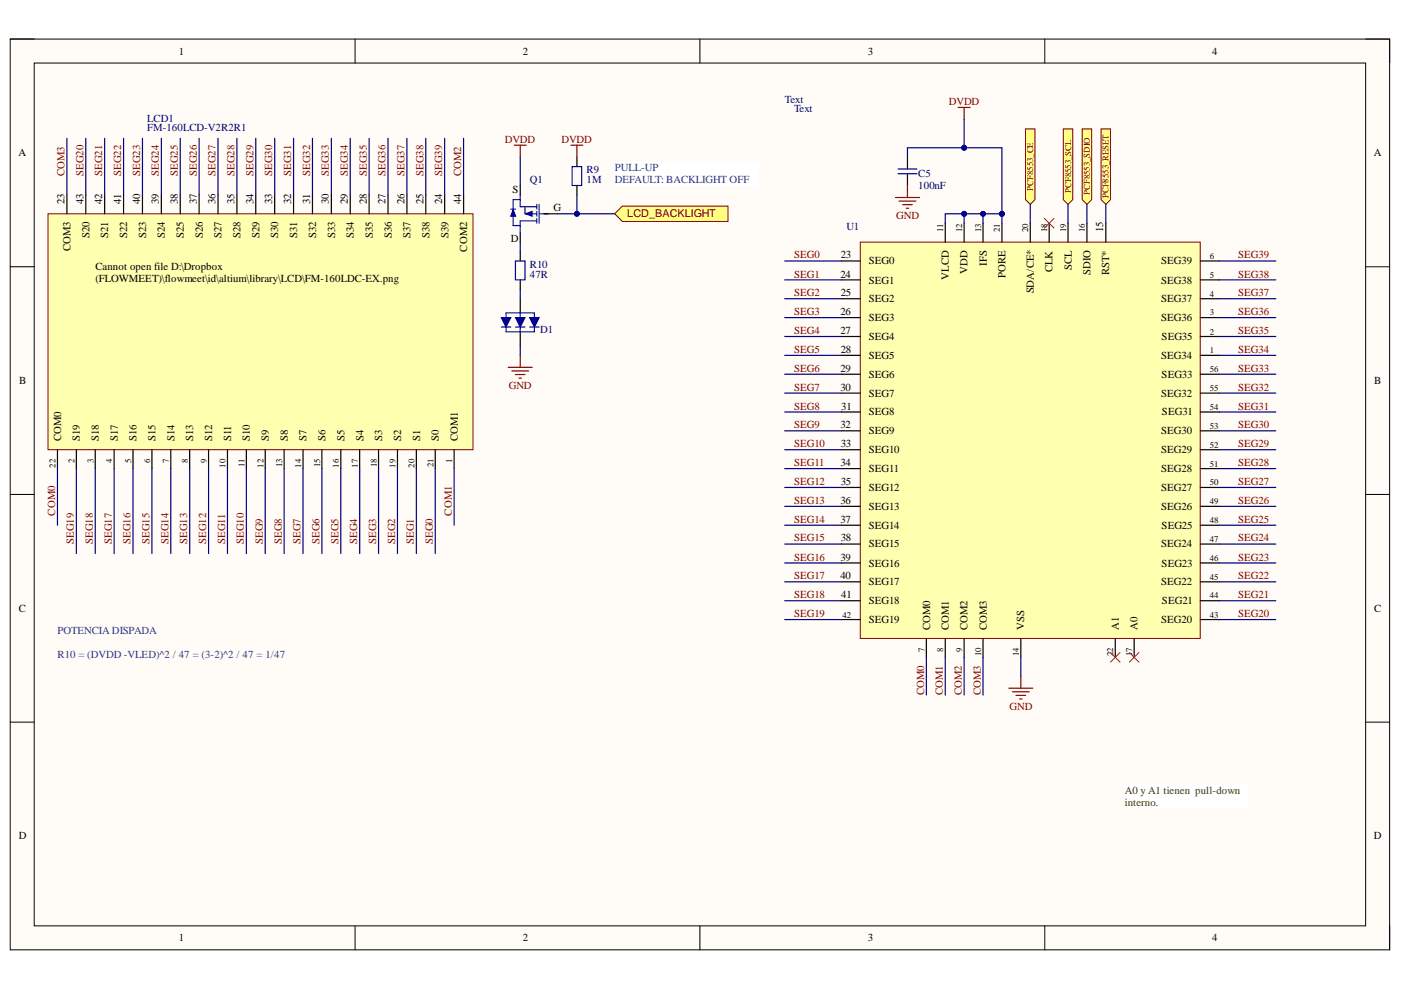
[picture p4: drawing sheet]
<svg xmlns="http://www.w3.org/2000/svg" width="297mm" height="210mm" viewBox="0 0 297 210" stroke-linecap="round" stroke-linejoin="round" font-family="sans-serif">
<defs><g id="words">
<g font-size="2.3">
<text x="37.9" y="11.6">1</text>
<text x="110.8" y="11.6">2</text>
<text x="184" y="11.6">3</text>
<text x="257" y="11.6">4</text>
<text x="3.9" y="33.1">A</text>
<text x="291.3" y="33.1">A</text>
<text x="108.6" y="40.8">S</text>
<text x="13.7" y="43.3" transform="rotate(-90 13.7 43.3)">23</text>
<text x="17.7" y="43.3" transform="rotate(-90 17.7 43.3)">43</text>
<text x="21.7" y="43.3" transform="rotate(-90 21.7 43.3)">42</text>
<text x="25.7" y="43.3" transform="rotate(-90 25.7 43.3)">41</text>
<text x="29.7" y="43.3" transform="rotate(-90 29.7 43.3)">40</text>
<text x="33.7" y="43.3" transform="rotate(-90 33.7 43.3)">39</text>
<text x="37.7" y="43.3" transform="rotate(-90 37.7 43.3)">38</text>
<text x="41.7" y="43.3" transform="rotate(-90 41.7 43.3)">37</text>
<text x="45.7" y="43.3" transform="rotate(-90 45.7 43.3)">36</text>
<text x="49.7" y="43.3" transform="rotate(-90 49.7 43.3)">35</text>
<text x="53.7" y="43.3" transform="rotate(-90 53.7 43.3)">34</text>
<text x="57.7" y="43.3" transform="rotate(-90 57.7 43.3)">33</text>
<text x="61.8" y="43.3" transform="rotate(-90 61.8 43.3)">32</text>
<text x="65.7" y="43.3" transform="rotate(-90 65.7 43.3)">31</text>
<text x="69.7" y="43.3" transform="rotate(-90 69.7 43.3)">30</text>
<text x="73.8" y="43.3" transform="rotate(-90 73.8 43.3)">29</text>
<text x="77.8" y="43.3" transform="rotate(-90 77.8 43.3)">28</text>
<text x="81.7" y="43.3" transform="rotate(-90 81.7 43.3)">27</text>
<text x="85.8" y="43.3" transform="rotate(-90 85.8 43.3)">26</text>
<text x="89.8" y="43.3" transform="rotate(-90 89.8 43.3)">25</text>
<text x="93.7" y="43.3" transform="rotate(-90 93.7 43.3)">24</text>
<text x="97.8" y="43.3" transform="rotate(-90 97.8 43.3)">44</text>
<text x="117.3" y="44.8">G</text>
<text x="15" y="53.3" transform="rotate(-90 15 53.3)">COM3</text>
<text x="19" y="50.6" transform="rotate(-90 19 50.6)">S20</text>
<text x="22.9" y="50.4" transform="rotate(-90 22.9 50.4)">S21</text>
<text x="27" y="50.6" transform="rotate(-90 27 50.6)">S22</text>
<text x="31" y="50.5" transform="rotate(-90 31 50.5)">S23</text>
<text x="34.9" y="50.6" transform="rotate(-90 34.9 50.6)">S24</text>
<text x="39" y="50.6" transform="rotate(-90 39 50.6)">S25</text>
<text x="43" y="50.6" transform="rotate(-90 43 50.6)">S26</text>
<text x="47" y="50.6" transform="rotate(-90 47 50.6)">S27</text>
<text x="51" y="50.6" transform="rotate(-90 51 50.6)">S28</text>
<text x="55" y="50.6" transform="rotate(-90 55 50.6)">S29</text>
<text x="59" y="50.6" transform="rotate(-90 59 50.6)">S30</text>
<text x="63" y="50.4" transform="rotate(-90 63 50.4)">S31</text>
<text x="67" y="50.6" transform="rotate(-90 67 50.6)">S32</text>
<text x="71.1" y="50.5" transform="rotate(-90 71.1 50.5)">S33</text>
<text x="75" y="50.6" transform="rotate(-90 75 50.6)">S34</text>
<text x="79" y="50.6" transform="rotate(-90 79 50.6)">S35</text>
<text x="83.1" y="50.6" transform="rotate(-90 83.1 50.6)">S36</text>
<text x="87.1" y="50.6" transform="rotate(-90 87.1 50.6)">S37</text>
<text x="91" y="50.6" transform="rotate(-90 91 50.6)">S38</text>
<text x="95.1" y="50.6" transform="rotate(-90 95.1 50.6)">S39</text>
<text x="99.1" y="53.4" transform="rotate(-90 99.1 53.4)">COM2</text>
<text x="108.3" y="51.3">D</text>
<text x="233.9" y="49.3" transform="rotate(-90 233.9 49.3)">15</text>
<text x="20.2" y="57.3">Cannot open file D:\Dropbox</text>
<text x="20.2" y="59.9">(FLOWMEET)\flowmeet\id\altium\library\LCD\FM-160LDC-EX.png</text>
<text x="178.2" y="58.8">24</text>
<text x="178.3" y="54.8">23</text>
<text x="184.2" y="56.1">SEG0</text>
<text x="201.2" y="59.3" transform="rotate(-90 201.2 59.3)">VLCD</text>
<text x="205.2" y="58" transform="rotate(-90 205.2 58)">VDD</text>
<text x="209.2" y="56.3" transform="rotate(-90 209.2 56.3)">IFS</text>
<text x="213.2" y="58.9" transform="rotate(-90 213.2 58.9)">PORE</text>
<text x="223.2" y="57.7" transform="rotate(-90 223.2 57.7)">CLK</text>
<text x="227.2" y="57.2" transform="rotate(-90 227.2 57.2)">SCL</text>
<text x="231.2" y="58.3" transform="rotate(-90 231.2 58.3)">SDIO</text>
<text x="235.2" y="58.3" transform="rotate(-90 235.2 58.3)">RST*</text>
<text x="246.2" y="56.1">SEG39</text>
<text x="178.3" y="62.8">25</text>
<text x="184.2" y="64.1">SEG2</text>
<text x="184.2" y="60.1">SEG1</text>
<text x="219.2" y="62.2" transform="rotate(-90 219.2 62.2)">SDA/CE*</text>
<text x="246.2" y="60.1">SEG38</text>
<text x="246.2" y="64.1">SEG37</text>
<text x="178.2" y="70.8">27</text>
<text x="178.2" y="66.8">26</text>
<text x="184.2" y="68.1">SEG3</text>
<text x="246.2" y="68.1">SEG36</text>
<text x="178.3" y="74.8">28</text>
<text x="184.2" y="76.1">SEG5</text>
<text x="184.2" y="72.1">SEG4</text>
<text x="246.2" y="76.1">SEG34</text>
<text x="246.3" y="72.1">SEG35</text>
<text x="4.1" y="81.4">B</text>
<text x="178.2" y="78.8">29</text>
<text x="178.2" y="82.9">30</text>
<text x="184.2" y="80.1">SEG6</text>
<text x="246.3" y="80.1">SEG33</text>
<text x="291.4" y="81.4">B</text>
<text x="178.3" y="86.8">31</text>
<text x="184.2" y="84.1">SEG7</text>
<text x="184.2" y="88.1">SEG8</text>
<text x="246.2" y="84.1">SEG32</text>
<text x="246.4" y="88.1">SEG31</text>
<text x="12.9" y="93.6" transform="rotate(-90 12.9 93.6)">COM0</text>
<text x="16.9" y="93.6" transform="rotate(-90 16.9 93.6)">S19</text>
<text x="21" y="93.6" transform="rotate(-90 21 93.6)">S18</text>
<text x="25" y="93.6" transform="rotate(-90 25 93.6)">S17</text>
<text x="28.9" y="93.6" transform="rotate(-90 28.9 93.6)">S16</text>
<text x="33" y="93.6" transform="rotate(-90 33 93.6)">S15</text>
<text x="37" y="93.6" transform="rotate(-90 37 93.6)">S14</text>
<text x="40.9" y="93.6" transform="rotate(-90 40.9 93.6)">S13</text>
<text x="45" y="93.6" transform="rotate(-90 45 93.6)">S12</text>
<text x="49" y="93.6" transform="rotate(-90 49 93.6)">S11</text>
<text x="53" y="93.6" transform="rotate(-90 53 93.6)">S10</text>
<text x="57" y="93.6" transform="rotate(-90 57 93.6)">S9</text>
<text x="61" y="93.6" transform="rotate(-90 61 93.6)">S8</text>
<text x="65" y="93.6" transform="rotate(-90 65 93.6)">S7</text>
<text x="69" y="93.6" transform="rotate(-90 69 93.6)">S6</text>
<text x="73" y="93.6" transform="rotate(-90 73 93.6)">S5</text>
<text x="77.1" y="93.6" transform="rotate(-90 77.1 93.6)">S4</text>
<text x="81" y="93.6" transform="rotate(-90 81 93.6)">S3</text>
<text x="85" y="93.6" transform="rotate(-90 85 93.6)">S2</text>
<text x="89.1" y="93.6" transform="rotate(-90 89.1 93.6)">S1</text>
<text x="93.1" y="93.6" transform="rotate(-90 93.1 93.6)">S0</text>
<text x="97" y="93.6" transform="rotate(-90 97 93.6)">COM1</text>
<text x="178.2" y="90.8">32</text>
<text x="178.3" y="94.9">33</text>
<text x="184.2" y="92.1">SEG9</text>
<text x="246.2" y="92.1">SEG30</text>
<text x="178.2" y="98.8">34</text>
<text x="184.2" y="96.1">SEG10</text>
<text x="184.2" y="100.1">SEG11</text>
<text x="246.2" y="96.1">SEG29</text>
<text x="246.2" y="100.1">SEG28</text>
<text x="178.2" y="106.9">36</text>
<text x="178.3" y="102.8">35</text>
<text x="184.2" y="104.1">SEG12</text>
<text x="246.2" y="104.1">SEG27</text>
<text x="178.2" y="110.8">37</text>
<text x="184.2" y="108.1">SEG13</text>
<text x="184.2" y="112.1">SEG14</text>
<text x="246.2" y="108.1">SEG26</text>
<text x="246.3" y="112.1">SEG25</text>
<text x="178.2" y="118.9">39</text>
<text x="178.3" y="114.8">38</text>
<text x="184.2" y="116.1">SEG15</text>
<text x="246.2" y="116.1">SEG24</text>
<text x="178.2" y="122.8">40</text>
<text x="184.2" y="120.1">SEG16</text>
<text x="184.2" y="124.1">SEG17</text>
<text x="246.2" y="124.1">SEG22</text>
<text x="246.3" y="120.1">SEG23</text>
<text x="4" y="129.7">C</text>
<text x="178.3" y="126.8">41</text>
<text x="184.2" y="128.1">SEG18</text>
<text x="246.4" y="128.1">SEG21</text>
<text x="291.4" y="129.7">C</text>
<text x="184.2" y="132.1">SEG19</text>
<text x="197.2" y="133.6" transform="rotate(-90 197.2 133.6)">COM0</text>
<text x="201.2" y="133.6" transform="rotate(-90 201.2 133.6)">COM1</text>
<text x="205.2" y="133.6" transform="rotate(-90 205.2 133.6)">COM2</text>
<text x="209.2" y="133.6" transform="rotate(-90 209.2 133.6)">COM3</text>
<text x="217.2" y="133.6" transform="rotate(-90 217.2 133.6)">VSS</text>
<text x="237.2" y="133.6" transform="rotate(-90 237.2 133.6)">A1</text>
<text x="241.2" y="133.6" transform="rotate(-90 241.2 133.6)">A0</text>
<text x="246.2" y="132.1">SEG20</text>
<text x="4" y="178">D</text>
<text x="291.3" y="178">D</text>
<text x="37.9" y="199.6">1</text>
<text x="110.8" y="199.6">2</text>
<text x="184" y="199.6">3</text>
<text x="257" y="199.6">4</text>
</g>
<g font-size="2.3" fill="#000080">
<text x="166.4" y="21.8">Text</text>
<text x="168.4" y="23.8">Text</text>
<text x="31.2" y="25.8">LCD1</text>
<text x="31.2" y="27.8">FM-160LCD-V2R2R1</text>
<text x="112.4" y="38.8">Q1</text>
<text x="124.4" y="36.8">R9</text>
<text x="124.4" y="38.8">1M</text>
<text x="194.7" y="37.6">C5</text>
<text x="194.7" y="40.2">100nF</text>
<text x="179.4" y="48.8">U1</text>
<text x="112.4" y="56.8">R10</text>
<text x="112.4" y="58.8">47R</text>
<text x="114.6" y="70.7">D1</text>
</g>
<g font-size="2.3" fill="#800000">
<text x="201.2" y="22.2">DVDD</text>
<text x="107" y="30.3">DVDD</text>
<text x="119" y="30.3">DVDD</text>
<text x="13.7" y="37.3" transform="rotate(-90 13.7 37.3)">COM3</text>
<text x="17.7" y="37.3" transform="rotate(-90 17.7 37.3)">SEG20</text>
<text x="21.7" y="37.3" transform="rotate(-90 21.7 37.3)">SEG21</text>
<text x="25.7" y="37.3" transform="rotate(-90 25.7 37.3)">SEG22</text>
<text x="29.7" y="37.3" transform="rotate(-90 29.7 37.3)">SEG23</text>
<text x="33.7" y="37.3" transform="rotate(-90 33.7 37.3)">SEG24</text>
<text x="37.7" y="37.3" transform="rotate(-90 37.7 37.3)">SEG25</text>
<text x="41.7" y="37.3" transform="rotate(-90 41.7 37.3)">SEG26</text>
<text x="45.7" y="37.3" transform="rotate(-90 45.7 37.3)">SEG27</text>
<text x="49.7" y="37.3" transform="rotate(-90 49.7 37.3)">SEG28</text>
<text x="53.7" y="37.3" transform="rotate(-90 53.7 37.3)">SEG29</text>
<text x="57.7" y="37.3" transform="rotate(-90 57.7 37.3)">SEG30</text>
<text x="61.8" y="37.3" transform="rotate(-90 61.8 37.3)">SEG31</text>
<text x="65.7" y="37.3" transform="rotate(-90 65.7 37.3)">SEG32</text>
<text x="69.7" y="37.3" transform="rotate(-90 69.7 37.3)">SEG33</text>
<text x="73.8" y="37.3" transform="rotate(-90 73.8 37.3)">SEG34</text>
<text x="77.8" y="37.3" transform="rotate(-90 77.8 37.3)">SEG35</text>
<text x="81.7" y="37.3" transform="rotate(-90 81.7 37.3)">SEG36</text>
<text x="85.8" y="37.3" transform="rotate(-90 85.8 37.3)">SEG37</text>
<text x="89.8" y="37.3" transform="rotate(-90 89.8 37.3)">SEG38</text>
<text x="93.7" y="37.3" transform="rotate(-90 93.7 37.3)">SEG39</text>
<text x="97.8" y="37.3" transform="rotate(-90 97.8 37.3)">COM2</text>
<text x="133" y="46.1">LCD_BACKLIGHT</text>
<text x="190" y="46.4">GND</text>
<text x="168.4" y="54.8">SEG0</text>
<text x="168.4" y="58.8">SEG1</text>
<text x="262.5" y="54.8">SEG39</text>
<text x="262.5" y="58.8">SEG38</text>
<text x="168.4" y="62.8">SEG2</text>
<text x="262.5" y="62.8">SEG37</text>
<text x="168.4" y="66.8">SEG3</text>
<text x="168.4" y="70.8">SEG4</text>
<text x="262.5" y="66.8">SEG36</text>
<text x="262.5" y="70.8">SEG35</text>
<text x="168.4" y="74.8">SEG5</text>
<text x="262.5" y="74.8">SEG34</text>
<text x="107.9" y="82.4">GND</text>
<text x="168.4" y="78.8">SEG6</text>
<text x="168.4" y="82.9">SEG7</text>
<text x="262.5" y="78.8">SEG33</text>
<text x="262.5" y="82.9">SEG32</text>
<text x="168.4" y="86.8">SEG8</text>
<text x="262.5" y="86.8">SEG31</text>
<text x="168.4" y="94.9">SEG10</text>
<text x="168.4" y="90.8">SEG9</text>
<text x="262.5" y="90.8">SEG30</text>
<text x="262.5" y="94.9">SEG29</text>
<text x="168.4" y="98.8">SEG11</text>
<text x="262.5" y="98.8">SEG28</text>
<text x="168.4" y="102.8">SEG12</text>
<text x="168.4" y="106.9">SEG13</text>
<text x="262.5" y="102.8">SEG27</text>
<text x="262.5" y="106.9">SEG26</text>
<text x="11.7" y="109.3" transform="rotate(-90 11.7 109.3)">COM0</text>
<text x="95.8" y="109.3" transform="rotate(-90 95.8 109.3)">COM1</text>
<text x="168.4" y="110.8">SEG14</text>
<text x="262.5" y="110.8">SEG25</text>
<text x="15.7" y="115.3" transform="rotate(-90 15.7 115.3)">SEG19</text>
<text x="19.7" y="115.3" transform="rotate(-90 19.7 115.3)">SEG18</text>
<text x="23.7" y="115.3" transform="rotate(-90 23.7 115.3)">SEG17</text>
<text x="27.7" y="115.3" transform="rotate(-90 27.7 115.3)">SEG16</text>
<text x="31.7" y="115.3" transform="rotate(-90 31.7 115.3)">SEG15</text>
<text x="35.7" y="115.3" transform="rotate(-90 35.7 115.3)">SEG14</text>
<text x="39.7" y="115.3" transform="rotate(-90 39.7 115.3)">SEG13</text>
<text x="43.7" y="115.3" transform="rotate(-90 43.7 115.3)">SEG12</text>
<text x="47.7" y="115.3" transform="rotate(-90 47.7 115.3)">SEG11</text>
<text x="51.7" y="115.3" transform="rotate(-90 51.7 115.3)">SEG10</text>
<text x="55.8" y="115.3" transform="rotate(-90 55.8 115.3)">SEG9</text>
<text x="59.7" y="115.3" transform="rotate(-90 59.7 115.3)">SEG8</text>
<text x="63.7" y="115.3" transform="rotate(-90 63.7 115.3)">SEG7</text>
<text x="67.8" y="115.3" transform="rotate(-90 67.8 115.3)">SEG6</text>
<text x="71.7" y="115.3" transform="rotate(-90 71.7 115.3)">SEG5</text>
<text x="75.7" y="115.3" transform="rotate(-90 75.7 115.3)">SEG4</text>
<text x="79.8" y="115.3" transform="rotate(-90 79.8 115.3)">SEG3</text>
<text x="83.8" y="115.3" transform="rotate(-90 83.8 115.3)">SEG2</text>
<text x="87.7" y="115.3" transform="rotate(-90 87.7 115.3)">SEG1</text>
<text x="91.8" y="115.3" transform="rotate(-90 91.8 115.3)">SEG0</text>
<text x="168.4" y="114.8">SEG15</text>
<text x="168.4" y="118.9">SEG16</text>
<text x="262.5" y="114.8">SEG24</text>
<text x="262.5" y="118.9">SEG23</text>
<text x="168.4" y="122.8">SEG17</text>
<text x="262.5" y="122.8">SEG22</text>
<text x="168.4" y="126.8">SEG18</text>
<text x="168.4" y="130.9">SEG19</text>
<text x="262.5" y="126.8">SEG21</text>
<text x="262.5" y="130.9">SEG20</text>
<text x="195.9" y="147.4" transform="rotate(-90 195.9 147.4)">COM0</text>
<text x="199.9" y="147.4" transform="rotate(-90 199.9 147.4)">COM1</text>
<text x="203.9" y="147.4" transform="rotate(-90 203.9 147.4)">COM2</text>
<text x="208" y="147.4" transform="rotate(-90 208 147.4)">COM3</text>
<text x="214" y="150.5">GND</text>
</g>
<g font-size="2.3" fill="#1c4587">
<text x="130.4" y="36.3">PULL-UP</text>
<text x="130.4" y="38.8">DEFAULT: BACKLIGHT OFF</text>
<text x="12.2" y="134.4">POTENCIA DISPADA</text>
<text x="12.2" y="139.5">R10 = (DVDD -VLED)^2 / 47 = (3-2)^2 / 47 = 1/47</text>
</g>
<g font-size="2.3" fill="#274e13">
<text x="238.5" y="168.3">A0 y A1 tienen pull-down</text>
<text x="238.5" y="170.9">i</text>
<text x="239.1" y="170.9">nterno.</text>
</g>
<g font-size="1.9" fill="#800000">
<text x="219" y="40.4" transform="rotate(-90 219 40.4)">PCF8553_CE</text>
<text x="227.1" y="40.9" transform="rotate(-90 227.1 40.9)">PCF8553_SCL</text>
<text x="231.1" y="41.3" transform="rotate(-90 231.1 41.3)">PCF8553_SDIO</text>
<text x="235" y="42" transform="rotate(-90 235 42)">PCF8553_RESET</text>
</g>
<g font-size="1.9">
<text x="200" y="49.3" transform="rotate(-90 200 49.3)">11</text>
<text x="204" y="49.3" transform="rotate(-90 204 49.3)">12</text>
<text x="208" y="49.3" transform="rotate(-90 208 49.3)">13</text>
<text x="212" y="49.3" transform="rotate(-90 212 49.3)">21</text>
<text x="218" y="49.3" transform="rotate(-90 218 49.3)">20</text>
<text x="222" y="49.3" transform="rotate(-90 222 49.3)">18</text>
<text x="226.1" y="49.3" transform="rotate(-90 226.1 49.3)">19</text>
<text x="230" y="49.3" transform="rotate(-90 230 49.3)">16</text>
<text x="256.5" y="54.9">6</text>
<text x="256.5" y="58.9">5</text>
<text x="256.5" y="62.9">4</text>
<text x="256.5" y="66.9">3</text>
<text x="256.5" y="70.9">2</text>
<text x="256.5" y="74.9">1</text>
<text x="256.5" y="78.9">56</text>
<text x="256.5" y="82.9">55</text>
<text x="256.5" y="86.9">54</text>
<text x="256.5" y="90.9">53</text>
<text x="256.5" y="94.9">52</text>
<text x="11.8" y="99.2" transform="rotate(-90 11.8 99.2)">22</text>
<text x="15.8" y="98.2" transform="rotate(-90 15.8 98.2)">2</text>
<text x="19.8" y="98.2" transform="rotate(-90 19.8 98.2)">3</text>
<text x="23.8" y="98.2" transform="rotate(-90 23.8 98.2)">4</text>
<text x="27.8" y="98.2" transform="rotate(-90 27.8 98.2)">5</text>
<text x="31.8" y="98.2" transform="rotate(-90 31.8 98.2)">6</text>
<text x="35.8" y="98.2" transform="rotate(-90 35.8 98.2)">7</text>
<text x="39.8" y="98.2" transform="rotate(-90 39.8 98.2)">8</text>
<text x="43.8" y="98.2" transform="rotate(-90 43.8 98.2)">9</text>
<text x="47.8" y="99.2" transform="rotate(-90 47.8 99.2)">10</text>
<text x="51.9" y="99" transform="rotate(-90 51.9 99)">11</text>
<text x="55.8" y="99.2" transform="rotate(-90 55.8 99.2)">12</text>
<text x="59.8" y="99.1" transform="rotate(-90 59.8 99.1)">13</text>
<text x="63.9" y="99.2" transform="rotate(-90 63.9 99.2)">14</text>
<text x="67.9" y="99.1" transform="rotate(-90 67.9 99.1)">15</text>
<text x="71.8" y="99.2" transform="rotate(-90 71.8 99.2)">16</text>
<text x="75.9" y="99.2" transform="rotate(-90 75.9 99.2)">17</text>
<text x="79.9" y="99.1" transform="rotate(-90 79.9 99.1)">18</text>
<text x="83.8" y="99.2" transform="rotate(-90 83.8 99.2)">19</text>
<text x="87.9" y="99.2" transform="rotate(-90 87.9 99.2)">20</text>
<text x="91.9" y="99" transform="rotate(-90 91.9 99)">21</text>
<text x="95.9" y="98.1" transform="rotate(-90 95.9 98.1)">1</text>
<text x="256.5" y="98.9">51</text>
<text x="256.5" y="102.9">50</text>
<text x="256.5" y="106.9">49</text>
<text x="256.5" y="110.9">48</text>
<text x="256.5" y="114.9">47</text>
<text x="256.5" y="118.9">46</text>
<text x="256.5" y="122.9">45</text>
<text x="178.6" y="131">42</text>
<text x="256.5" y="126.9">44</text>
<text x="256.5" y="131">43</text>
<text x="196" y="138.2" transform="rotate(-90 196 138.2)">7</text>
<text x="200" y="138.2" transform="rotate(-90 200 138.2)">8</text>
<text x="204" y="138.2" transform="rotate(-90 204 138.2)">9</text>
<text x="208" y="139.2" transform="rotate(-90 208 139.2)">10</text>
<text x="216" y="139.2" transform="rotate(-90 216 139.2)">14</text>
<text x="236" y="139.2" transform="rotate(-90 236 139.2)">22</text>
<text x="240" y="139.2" transform="rotate(-90 240 139.2)">17</text>
</g>
</g></defs>
<path d="M2.2 8.3h292.4v193.1h-292.4z" fill-rule="evenodd" fill="#fffcf8"/>
<path d="M2.2 8.3h292.4v193.1h-292.4z" fill="none" stroke="#000" stroke-width=".21"/>
<path d="M7.3 13.4h282.2v182.9h-282.2z" fill-rule="evenodd" fill="#fffcf8"/>
<g fill="none" stroke="#000" stroke-width=".21">
<path d="M2.2 8.3h5.1M7.3 13.4h282.2v182.9h-282.2zM75.3 8.3v5.1M148.4 8.3v5.1M221.5 8.3v5.1M289.5 8.3h5.1v5.1M2.2 56.6h5.1M289.5 56.6h5.1M2.2 104.8h5.1M289.5 104.8h5.1M2.2 153.1h5.1M289.5 153.1h5.1"/>
<path d="M75.3 196.3v5.1M148.4 196.3v5.1M221.5 196.3v5.1M294.6 196.3v5.1"/>
</g>
<path d="M238.5 166.3h26v5.1h-26z" fill-rule="evenodd" fill="#fff"/>
<path d="M238.5 166.3h26v5.1h-26z" fill="none" stroke="#fff" stroke-width=".21"/>
<path d="M130.3 34.2h30.5v5.1h-30.5z" fill-rule="evenodd" fill="#fff"/>
<path d="M130.3 34.2h30.5v5.1h-30.5z" fill="none" stroke="#fff" stroke-width=".21"/>
<path d="M10.2 45.3h90.1v50h-90.1z" fill-rule="evenodd" fill="#ffffb0"/>
<path d="M10.2 45.3h90.1v50h-90.1z" fill="none" stroke="#800000" stroke-width=".21"/>
<g fill="none" stroke="#000" stroke-width=".25">
<path d="M192.4 33.3v2.5M192.4 36.8v2.5M14.2 41.3v4M18.2 41.3v4M22.2 41.3v4M26.2 41.3v4M30.2 41.3v4M34.2 41.3v4M38.2 41.3v4M42.2 41.3v4M46.2 41.3v4M50.2 41.3v4"/>
<path d="M54.2 41.3v4M58.2 41.3v4M62.2 41.3v4M66.2 41.3v4M70.3 41.3v4M74.3 41.3v4M78.3 41.3v4M82.3 41.3v4M86.3 41.3v4M90.3 41.3v4M94.3 41.3v4M98.3 41.3v4"/>
<path d="M110.3 63.4v3M110.3 70.3v3M12.2 95.3v4.1M16.2 95.3v4.1M20.2 95.3v4.1M24.2 95.3v4.1M28.2 95.3v4.1M32.2 95.3v4.1M36.2 95.3v4.1M40.2 95.3v4.1M44.2 95.3v4.1M48.2 95.3v4.1"/>
<path d="M52.2 95.3v4.1M56.2 95.3v4.1M60.2 95.3v4.1M64.2 95.3v4.1M68.2 95.3v4.1M72.3 95.3v4.1M76.3 95.3v4.1M80.3 95.3v4.1M84.3 95.3v4.1M88.3 95.3v4.1M92.3 95.3v4.1M96.3 95.3v4.1"/>
</g>
<path d="M192.4 39.3v2.6M203.1 22.8h2.6M204.4 22.8v2.5M189.9 41.9h5M190.6 42.6h3.6M191.4 43.4h2M192.1 44.2h.6M213.9 145.9h5.1M214.6 146.7h3.6M215.4 147.4h2.1M216.2 148.2h.5M216.4 143.4v2.5" fill="none" stroke="#800000" stroke-width=".25"/>
<path d="M190.4 36.8h4M190.4 35.8h4M106.3 69.3h2M107.3 69.3v1M107.3 66.3h6" fill="none" stroke="#00f" stroke-width=".25"/>
<path d="M106.3 67.3h2l-1 2z" fill="#00f"/>
<path d="M106.3 67.3h2l-1 2z" fill="none" stroke="#00f" stroke-width=".25"/>
<path d="M109.3 67.3h2l-1 2z" fill="#00f"/>
<path d="M107.3 66.3v1.5M109.3 67.3h2l-1 2zM110.3 66.3v1M110.3 69.3v1M113.3 66.3v1M113.3 69.3v1h-6" fill="none" stroke="#00f" stroke-width=".25"/>
<path d="M112.3 67.3h2l-1 2z" fill="#00f"/>
<path d="M121.3 35.3h2v4h-2zM109.3 55.3h2v4h-2zM109.3 69.3h2M112.3 67.3h2l-1 2zM112.3 69.3h2" fill="none" stroke="#00f" stroke-width=".25"/>
<path d="M122.3 33.3v2M122.3 39.3v2M110.3 53.3v2M110.3 59.3v2" fill="none" stroke="#000" stroke-width=".25"/>
<path d="M109 30.8h2.6M110.3 30.8v2.5M121 30.8h2.6M122.3 30.8v2.5M107.8 77.9h5M108.5 78.6h3.6M109.3 79.4h2M110.3 75.3v2.6M110 80.2h.6" fill="none" stroke="#800000" stroke-width=".25"/>
<path d="M131.9 43.7h22.5v3.3h-22.5l-1.6-1.7z" fill-rule="evenodd" fill="#ffff80"/>
<path d="M131.9 43.7h22.5v3.3h-22.5l-1.6-1.7z" fill="none" stroke="#800000" stroke-width=".21"/>
<path d="M233.5 27.3h1.9v15l-.9 1-1-1z" fill-rule="evenodd" fill="#ffff80"/>
<path d="M233.5 27.3h1.9v15l-.9 1-1-1z" fill="none" stroke="#800000" stroke-width=".21"/>
<path d="M225.4 27.3h2v15l-1 1-1-1z" fill-rule="evenodd" fill="#ffff80"/>
<path d="M225.4 27.3h2v15l-1 1-1-1z" fill="none" stroke="#800000" stroke-width=".21"/>
<path d="M217.4 27.3h2v15l-1 1-1-1z" fill-rule="evenodd" fill="#ffff80"/>
<path d="M217.4 27.3h2v15l-1 1-1-1z" fill="none" stroke="#800000" stroke-width=".21"/>
<path d="M229.4 27.3h2.1v15l-1.1 1-1-1z" fill-rule="evenodd" fill="#ffff80"/>
<path d="M229.4 27.3h2.1v15l-1.1 1-1-1z" fill="none" stroke="#800000" stroke-width=".21"/>
<path d="M182.4 51.3h72.1v84.1h-72.1z" fill-rule="evenodd" fill="#ffffb0"/>
<path d="M182.4 51.3h72.1v84.1h-72.1z" fill="none" stroke="#800000" stroke-width=".21"/>
<g fill="none" stroke="#000" stroke-width=".25">
<path d="M178.4 55.3h4M178.4 59.3h4M200.4 47.3v4M204.4 47.3v4M208.4 47.3v4M212.4 47.3v4M218.4 47.3v4M222.4 47.3v4M226.4 47.3v4M230.4 47.3v4M234.5 47.3v4M254.5 55.3h4"/>
<path d="M254.5 59.3h4M178.4 63.3h4M178.4 67.3h4M178.4 71.3h4M178.4 75.3h4M178.4 79.3h4M254.5 63.3h4M254.5 67.3h4M254.5 71.3h4M254.5 75.3h4M254.5 79.3h4M178.4 83.3h4"/>
<path d="M178.4 87.4h4M178.4 91.3h4M178.4 95.4h4M178.4 99.4h4M254.5 83.3h4M254.5 87.4h4M254.5 91.3h4M254.5 95.4h4M254.5 99.4h4M178.4 103.4h4M178.4 107.4h4M178.4 111.4h4"/>
<path d="M178.4 115.4h4M178.4 119.4h4M254.5 103.4h4M254.5 107.4h4M254.5 111.4h4M254.5 115.4h4M254.5 119.4h4M178.4 123.4h4M178.4 127.4h4M178.4 131.4h4M196.4 135.4v4M200.4 135.4v4"/>
<path d="M204.4 135.4v4M208.4 135.4v4M216.4 135.4v4M236.5 135.4v4M240.5 135.4v4M254.5 123.4h4M254.5 127.4h4M254.5 131.4h4"/>
</g>
<path d="M235.4 138.3l2.1 2.1M237.5 138.3l-2.1 2.1M239.4 138.3l2.1 2.1M241.5 138.3l-2.1 2.1" fill="none" stroke="#f00" stroke-width=".21"/>
<path d="M111.8 45.3h2M113.8 43.3v1M113.8 44.8v1M113.8 46.3v1M114.4 45.3h1.9" fill="none" stroke="#00f" stroke-width=".25"/>
<path d="M111.4 45.3l1.4-.5v1z" fill="#00f"/>
<path d="M108.8 44.8v3h1.5M110.3 46.8h3.5M111.4 45.3l1.4-.5v1z" fill="none" stroke="#00f" stroke-width=".25"/>
<path d="M115.3 45.3h3" fill="none" stroke="#000" stroke-width=".25"/>
<path d="M108.8 44.4l.5 1.4h-1z" fill="#00f"/>
<path d="M108.3 44.3h1M108.8 44.4l.5 1.4h-1zM110.3 41.3v2.5h3.5M110.3 46.8v2.5M110.3 42.3h-1.5v2.5M111.3 43.8v1.5M114.3 43.3v4" fill="none" stroke="#00f" stroke-width=".25"/>
<path d="M110.3 39.3v2M110.3 49.3v2" fill="none" stroke="#000" stroke-width=".25"/>
<path d="M221.4 46.3l2.1 2.1M223.5 46.3l-2.1 2.1" fill="none" stroke="#f00" stroke-width=".21"/>
<path d="M122.3 41.3v4h-4M230.4 43.3v4" fill="none" stroke="#000080" stroke-width=".25"/>
<circle cx="122.3" cy="45.3" r=".51" fill="#000080"/>
<circle cx="122.3" cy="45.3" r=".51" fill="none" stroke="#000080" stroke-width=".21"/>
<path d="M122.3 45.3h8" fill="none" stroke="#000080" stroke-width=".25"/>
<circle cx="122.3" cy="45.3" r=".51" fill="#000080"/>
<circle cx="122.3" cy="45.3" r=".51" fill="none" stroke="#000080" stroke-width=".21"/>
<g fill="none" stroke="#000080" stroke-width=".25">
<path d="M192.4 33.3v-2h20v14M166.4 55.3h12M166.4 59.3h12M166.4 79.3h12M166.4 75.3h12M166.4 71.3h12M166.4 67.3h12M166.4 63.3h12M166.4 99.4h12M166.4 95.4h12M166.4 91.3h12M166.4 87.4h12"/>
<path d="M166.4 83.3h12M166.4 119.4h12M166.4 115.4h12M166.4 111.4h12M166.4 107.4h12M166.4 103.4h12M166.4 131.4h12M166.4 127.4h12M166.4 123.4h12"/>
</g>
<circle cx="204.4" cy="31.3" r=".51" fill="#000080"/>
<circle cx="204.4" cy="31.3" r=".51" fill="none" stroke="#000080" stroke-width=".21"/>
<circle cx="212.4" cy="45.3" r=".51" fill="#000080"/>
<circle cx="212.4" cy="45.3" r=".51" fill="none" stroke="#000080" stroke-width=".21"/>
<path d="M212.4 45.3h-12v2" fill="none" stroke="#000080" stroke-width=".25"/>
<circle cx="204.4" cy="45.3" r=".51" fill="#000080"/>
<circle cx="204.4" cy="45.3" r=".51" fill="none" stroke="#000080" stroke-width=".21"/>
<circle cx="208.4" cy="45.3" r=".51" fill="#000080"/>
<circle cx="208.4" cy="45.3" r=".51" fill="none" stroke="#000080" stroke-width=".21"/>
<circle cx="212.4" cy="45.3" r=".51" fill="#000080"/>
<circle cx="212.4" cy="45.3" r=".51" fill="none" stroke="#000080" stroke-width=".21"/>
<g fill="none" stroke="#000080" stroke-width=".25">
<path d="M14.2 29.3v12M18.2 29.3v12M22.2 29.3v12M26.2 29.3v12M30.2 29.3v12M34.2 29.3v12M38.2 29.3v12M42.2 29.3v12M46.2 29.3v12M50.2 29.3v12M54.2 29.3v12M58.2 29.3v12"/>
<path d="M62.2 29.3v12M66.2 29.3v12M70.3 29.3v12M74.3 29.3v12M78.3 29.3v12M82.3 29.3v12M86.3 29.3v12M90.3 29.3v12M94.3 29.3v12M98.3 29.3v12M110.3 33.3v6M110.3 51.3v2"/>
<path d="M204.4 45.3v2M258.5 59.3h12M258.5 55.3h12M110.3 61.3v2.1M110.3 73.3v2M258.5 79.3h12M258.5 75.3h12M258.5 71.3h12M258.5 67.3h12M258.5 63.3h12M12.2 99.4v12M16.2 99.4v18"/>
<path d="M20.2 99.4v18M24.2 99.4v18M28.2 99.4v18M32.2 99.4v18M36.2 99.4v18M40.2 99.4v18M44.2 99.4v18M48.2 99.4v18M52.2 99.4v18M56.2 99.4v18M60.2 99.4v18M64.2 99.4v18"/>
<path d="M68.2 99.4v18M72.3 99.4v18M76.3 99.4v18M80.3 99.4v18M84.3 99.4v18M88.3 99.4v18M92.3 99.4v18M96.3 99.4v12M258.5 99.4h12M258.5 95.4h12M258.5 91.3h12M258.5 87.4h12"/>
<path d="M258.5 83.3h12M258.5 119.4h12M258.5 115.4h12M258.5 111.4h12M258.5 107.4h12M258.5 103.4h12M196.4 139.4v8M200.4 139.4v8M204.4 139.4v8M258.5 131.4h12M258.5 127.4h12M258.5 123.4h12"/>
</g>
<circle cx="204.4" cy="45.3" r=".51" fill="#000080"/>
<circle cx="204.4" cy="45.3" r=".51" fill="none" stroke="#000080" stroke-width=".21"/>
<path d="M204.4 25.3v6" fill="none" stroke="#000080" stroke-width=".25"/>
<circle cx="204.4" cy="31.3" r=".51" fill="#000080"/>
<circle cx="204.4" cy="31.3" r=".51" fill="none" stroke="#000080" stroke-width=".21"/>
<path d="M208.4 45.3v2M208.4 139.4v8" fill="none" stroke="#000080" stroke-width=".25"/>
<circle cx="208.4" cy="45.3" r=".51" fill="#000080"/>
<circle cx="208.4" cy="45.3" r=".51" fill="none" stroke="#000080" stroke-width=".21"/>
<path d="M212.4 45.3v2" fill="none" stroke="#000080" stroke-width=".25"/>
<circle cx="212.4" cy="45.3" r=".51" fill="#000080"/>
<circle cx="212.4" cy="45.3" r=".51" fill="none" stroke="#000080" stroke-width=".21"/>
<path d="M218.4 43.3v4M226.4 43.3v4M234.5 43.3v4M216.4 139.4v4" fill="none" stroke="#000080" stroke-width=".25"/>
<use href="#words"/>
</svg>
